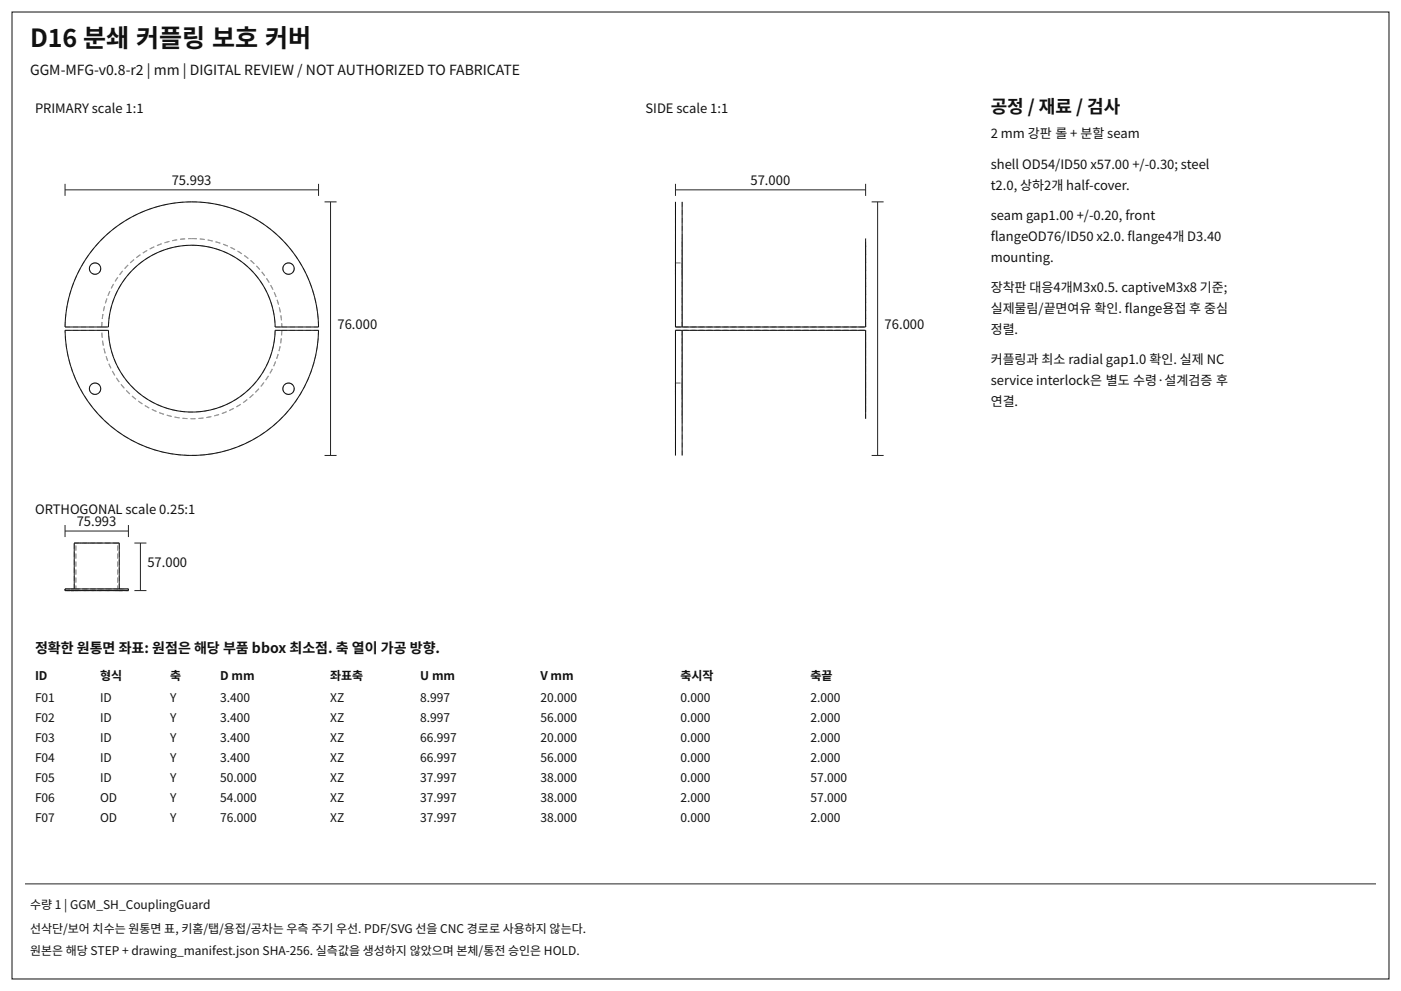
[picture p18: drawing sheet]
<svg xmlns="http://www.w3.org/2000/svg" width="420mm" height="297mm" viewBox="0 0 420 297" stroke-linecap="round" stroke-linejoin="round" font-family="sans-serif">
<defs><g id="words">
<text font-size="7.5" fill="#111" x="9" y="14.1">D16 분쇄 커플링 보호 커버</text>
<text font-size="5.4" fill="#111" x="297" y="33.9">공정 / 재료 / 검사</text>
<g font-size="4.2" fill="#111">
<text x="9" y="22.5">GGM-MFG-v0.8-r2 | mm | DIGITAL REVIEW / NOT AUTHORIZED TO FABRICATE</text>
<text x="10.5" y="195.6">정확한 원통면 좌표: 원점은 해당 부품 bbox 최소점. 축 열이 가공 방향.</text>
</g>
<g font-size="3.9" fill="#111">
<text x="10.5" y="33.9">PRIMARY scale 1:1</text>
<text x="193.5" y="33.9">SIDE scale 1:1</text>
<text x="297" y="41.4">2 mm 강판 롤 + 분할 seam</text>
<text x="297" y="50.7">shell OD54/ID50 x57.00 +/-0.30; steel</text>
<text x="51.5" y="55.4">75.993</text>
<text x="225" y="55.4">57.000</text>
<text x="297" y="57">t2.0, 상하2개 half-cover.</text>
<text x="297" y="66">seam gap1.00 +/-0.20, front</text>
<text x="297" y="72.3">fangeOD76/ID50 x2.0. fange4개 D3.40</text>
<text x="297" y="72.3">l</text>
<text x="338" y="72.3">l</text>
<text x="297" y="78.6">mounting.</text>
<text x="297" y="87.6">장착판 대응4개M3x0.5. captiveM3x8 기준;</text>
<text x="297" y="93.9">실제물림/끝면여유 확인. fange용접 후 중심</text>
<text x="337.2" y="93.9">l</text>
<text x="101.2" y="98.5">76.000</text>
<text x="265.2" y="98.5">76.000</text>
<text x="297" y="100.2">정렬.</text>
<text x="297" y="109.2">커플링과 최소 radial gap1.0 확인. 실제 NC</text>
<text x="297" y="115.5">service interlock은 별도 수령·설계검증 후</text>
<text x="297" y="121.8">연결.</text>
<text x="10.5" y="153.9">ORTHOGONAL scale 0.25:1</text>
<text x="23" y="157.6">75.993</text>
<text x="44.2" y="169.9">57.000</text>
</g>
<g font-size="3.6" fill="#111">
<text x="10.5" y="203.7">ID</text>
<text x="30" y="203.7">형식</text>
<text x="51" y="203.7">축</text>
<text x="66" y="203.7">D mm</text>
<text x="99" y="203.7">좌표축</text>
<text x="126" y="203.7">U mm</text>
<text x="162" y="203.7">V mm</text>
<text x="204" y="203.7">축시작</text>
<text x="243" y="203.7">축끝</text>
<text x="10.5" y="210.3">F01</text>
<text x="30" y="210.3">ID</text>
<text x="51" y="210.3">Y</text>
<text x="66" y="210.3">3.400</text>
<text x="99" y="210.3">XZ</text>
<text x="126" y="210.3">8.997</text>
<text x="162" y="210.3">20.000</text>
<text x="204" y="210.3">0.000</text>
<text x="243" y="210.3">2.000</text>
<text x="10.5" y="216.3">F02</text>
<text x="30" y="216.3">ID</text>
<text x="51" y="216.3">Y</text>
<text x="66" y="216.3">3.400</text>
<text x="99" y="216.3">XZ</text>
<text x="126" y="216.3">8.997</text>
<text x="162" y="216.3">56.000</text>
<text x="204" y="216.3">0.000</text>
<text x="243" y="216.3">2.000</text>
<text x="10.5" y="222.3">F03</text>
<text x="30" y="222.3">ID</text>
<text x="51" y="222.3">Y</text>
<text x="66" y="222.3">3.400</text>
<text x="99" y="222.3">XZ</text>
<text x="126" y="222.3">66.997</text>
<text x="162" y="222.3">20.000</text>
<text x="204" y="222.3">0.000</text>
<text x="243" y="222.3">2.000</text>
<text x="10.5" y="228.3">F04</text>
<text x="30" y="228.3">ID</text>
<text x="51" y="228.3">Y</text>
<text x="66" y="228.3">3.400</text>
<text x="99" y="228.3">XZ</text>
<text x="126" y="228.3">66.997</text>
<text x="162" y="228.3">56.000</text>
<text x="204" y="228.3">0.000</text>
<text x="243" y="228.3">2.000</text>
<text x="10.5" y="234.3">F05</text>
<text x="30" y="234.3">ID</text>
<text x="51" y="234.3">Y</text>
<text x="66" y="234.3">50.000</text>
<text x="99" y="234.3">XZ</text>
<text x="126" y="234.3">37.997</text>
<text x="162" y="234.3">38.000</text>
<text x="204" y="234.3">0.000</text>
<text x="243" y="234.3">57.000</text>
<text x="10.5" y="240.3">F06</text>
<text x="30" y="240.3">OD</text>
<text x="51" y="240.3">Y</text>
<text x="66" y="240.3">54.000</text>
<text x="99" y="240.3">XZ</text>
<text x="126" y="240.3">37.997</text>
<text x="162" y="240.3">38.000</text>
<text x="204" y="240.3">2.000</text>
<text x="243" y="240.3">57.000</text>
<text x="10.5" y="246.3">F07</text>
<text x="30" y="246.3">OD</text>
<text x="51" y="246.3">Y</text>
<text x="66" y="246.3">76.000</text>
<text x="99" y="246.3">XZ</text>
<text x="126" y="246.3">37.997</text>
<text x="162" y="246.3">38.000</text>
<text x="204" y="246.3">0.000</text>
<text x="243" y="246.3">2.000</text>
<text x="9" y="272.4">수량 1 | GGM_SH_CouplingGuard</text>
<text x="9" y="279.6">선삭단/보어 치수는 원통면 표, 키홈/탭/용접/공차는 우측 주기 우선. PDF/SVG 선을 CNC 경로로 사용하지 않는다.</text>
<text x="9" y="286.2">원본은 해당 STEP + drawing_manifest.json SHA-256. 실측값을 생성하지 않았으며 본체/통전 승인은 HOLD.</text>
</g>
</g></defs>
<g fill="none" stroke="#111" stroke-width=".3">
<path d="M3.6 3.6h412.8v289.8h-412.8zM30.4 71.9a38 38 0 0 1 41.2-8.7 38 38 0 0 1 23.9 34.8h-13a25 25 0 0 0-25-24.5 25 25 0 0 0-25 24.5h-13a38 38 0 0 1 10.9-26.1zM202.5 60.5v37.5h57v-26.5M204.5 60.5v37.5M19.5 99h13a25 25 0 0 0 25 24.5 25 25 0 0 0 25-24.5h13a38 38 0 0 1-38 37.5 38 38 0 0 1-38-37.5zM204.5 99v37.5M259.5 125.5v-26.5h-57v37.5M19.5 176.5h19v.5h-19zM22.3 176.5v-13.8h13.4v13.8"/>
<circle cx="28.5" cy="80.5" r="1.7"/>
<circle cx="86.5" cy="80.5" r="1.7"/>
<circle cx="28.5" cy="116.5" r="1.7"/>
<circle cx="86.5" cy="116.5" r="1.7"/>
</g>
<g fill="none" stroke="#999" stroke-width=".3" stroke-dasharray="1.5 .9" stroke-linecap="butt">
<path d="M28.5 78.8a1.7 1.7 0 0 1 1.5 2.5 1.7 1.7 0 0 1-2.9 .2 1.7 1.7 0 0 1 1.2-2.7h.2M57.5 71.5a27 27 0 0 1 27 26.5M57.5 60.5a38 38 0 0 1 38 37.5M57.5 73.5a25 25 0 0 1 25 24.5M86.5 78.8a1.7 1.7 0 0 1 1.5 2.5 1.7 1.7 0 0 1-2.9 .2 1.7 1.7 0 0 1 1.2-2.7h.2M202.5 78.8h2M202.5 78.8v3.4M202.5 73.5v24.5M204.5 71.5v26.5M204.5 78.8v3.4M259.5 73.5v24.5M19.5 98a38 38 0 0 1 38-37.5"/>
<path d="M19.5 98h11M19.5 99h11M30.5 98a27 27 0 0 1 27-26.5M30.5 98h2M30.5 99h2M32.5 98a25 25 0 0 1 25-24.5M82.5 98h2M82.5 99h2M82.5 99a25 25 0 0 1-25 24.5 25 25 0 0 1-25-24.5M84.5 98h11M84.5 99a27 27 0 0 1-27 26.5 27 27 0 0 1-27-26.5M84.5 99h11"/>
<path d="M95.5 99a38 38 0 0 1-38 37.5 38 38 0 0 1-38-37.5M202.5 98h57M202.5 98h2M202.5 82.2v-3.4M202.5 98v-24.5M202.5 98v-37.5M202.5 99h57M202.5 99h2M202.5 99v24.5M204.5 98v-37.5M204.5 98v-26.5M204.5 82.2v-3.4"/>
<path d="M204.5 98h55M204.5 99h55M204.5 99v26.5M259.5 98v-26.5M259.5 98v-24.5M259.5 99v24.5M28.5 114.8a1.7 1.7 0 0 1 1.5 2.5 1.7 1.7 0 0 1-2.9 .2 1.7 1.7 0 0 1 1.2-2.7h.2M86.5 114.8a1.7 1.7 0 0 1 1.5 2.5 1.7 1.7 0 0 1-2.9 .2 1.7 1.7 0 0 1 1.2-2.7h.2M202.5 114.8h2M202.5 114.8v3.4M202.5 118.2v-3.4M204.5 114.8v3.4"/>
<path d="M204.5 118.2v-3.4M202.5 136.5v-37.5M202.5 123.5v-24.5M204.5 125.5v-26.5M204.5 136.5v-37.5M259.5 125.5v-26.5M259.5 123.5v-24.5M19.5 176.5h2.8M19.5 177h3.3M21.3 176.5h.4M21.3 177h.4M21.7 176.5h.5"/>
<path d="M21.7 177h.5M22.2 176.5h-.9M22.2 177h-.9M22.3 176.5h6.7M22.3 162.7h.5M22.3 176.5v-13.8M22.8 177v-14.3M22.8 162.7h6.2M22.8 177h6.2M29 176.5h6.7M29 162.7h6.2M29 177h6.2"/>
<path d="M35.2 162.7h.5M35.2 177h3.3M35.2 177v-14.3M35.2 162.7h-12.4M35.2 177h-12.4M35.7 176.5h2.8M35.7 176.5v-13.8M35.7 162.7h-13.4M35.7 176.5h-13.4M35.8 176.5h.4M35.8 177h.4M36.2 176.5h.5"/>
<path d="M36.2 177h.5M36.7 176.5h-.9M36.7 177h-.9M38.5 177v-.5M38.5 176.5h-19M38.5 177h-19"/>
</g>
<g fill="none" stroke="#222" stroke-width=".3">
<path d="M19.5 56.9h76M19.5 55.1v3.6M95.5 55.1v3.6M202.5 56.9h57M202.5 55.1v3.6M259.5 55.1v3.6M97.3 60.5h3.6M99.1 60.5v76M261.3 60.5h3.6M263.1 60.5v76M97.3 136.5h3.6M261.3 136.5h3.6"/>
<path d="M19.5 157.3v3.6M19.5 159.1h19M38.5 157.3v3.6M40.3 162.7h3.6M40.3 177h3.6M42.1 162.7v14.3M7.5 264.9h405"/>
</g>
<use href="#words"/>
</svg>
